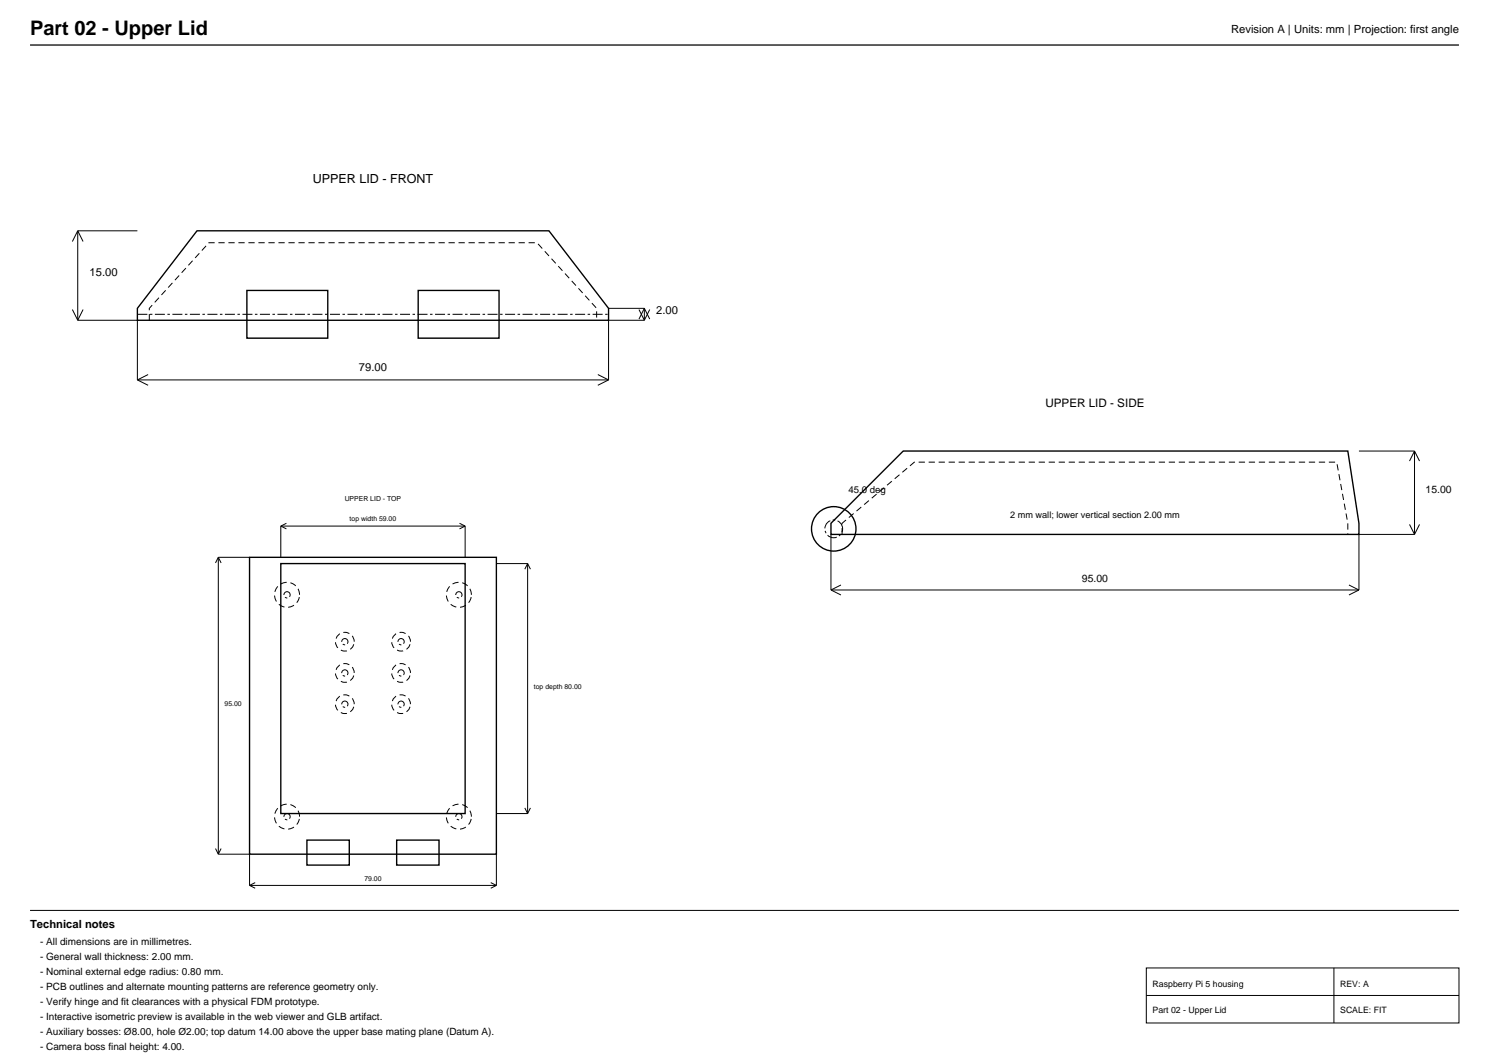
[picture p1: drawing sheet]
<svg xmlns="http://www.w3.org/2000/svg" width="420mm" height="297mm" viewBox="0 0 420 297" stroke-linecap="round" stroke-linejoin="round" font-family="sans-serif">
<defs><g id="words">
<text font-size="5.6" x="8.5" y="9.9">Part 02 - Upper Lid</text>
<text font-size="3.5" x="88.2" y="51.6">UPPER LID - FRONT</text>
<text font-size="3.3" x="294.9" y="114.7">UPPER LID - SIDE</text>
<g font-size="3.2">
<text x="347.2" y="9.2">Revision A | Units: mm | Projection: first angle</text>
<text x="25.3" y="77.7">15.00</text>
<text x="185.1" y="88.7">2.00</text>
<text x="101.3" y="104.6">79.00</text>
<text x="8.5" y="261.7">Technical notes</text>
</g>
<g font-size="2.9">
<text x="402.1" y="139">15.00</text>
<text x="305.2" y="164.1">95.00</text>
</g>
<g font-size="2.8">
<text x="11.3" y="266.7">- All dimensions are in millimetres.</text>
<text x="11.3" y="270.9">- General wall thickness: 2.00 mm.</text>
<text x="11.3" y="275.1">- Nominal external edge radius: 0.80 mm.</text>
<text x="11.3" y="279.4">- PCB outlines and alternate mounting patterns are reference geometry only.</text>
<text x="11.3" y="283.6">- Verify hinge and fit clearances with a physical FDM prototype.</text>
<text x="11.3" y="287.8">- Interactive isometric preview is available in the web viewer and GLB artifact.</text>
<text x="11.3" y="292.1">- Auxiliary bosses: Ø8.00, hole Ø2.00; top datum 14.00 above the upper base mating plane (Datum A).</text>
<text x="11.3" y="296.3">- Camera boss final height: 4.00.</text>
</g>
<text font-size="2.7" x="239.3" y="139">45.0 deg</text>
<text font-size="2.6" x="284.9" y="146">2 mm wall; lower vertical section 2.00 mm</text>
<g font-size="2.5">
<text x="325.1" y="278.3">Raspberry Pi 5 housing</text>
<text x="378" y="278.3">REV: A</text>
<text x="325.1" y="285.7">Part 02 - Upper Lid</text>
<text x="378" y="285.7">SCALE: FIT</text>
</g>
<g font-size="1.9">
<text x="97.2" y="141.3">UPPER LID - TOP</text>
<text x="98.6" y="147.1">top width 59.00</text>
<text x="150.6" y="194.2">top depth 80.00</text>
<text x="63.3" y="199.1">95.00</text>
<text x="102.8" y="248.4">79.00</text>
</g>
</g></defs>
<path d="M8.5 12.7h403" fill="none" stroke="#000" stroke-width=".35"/>
<g fill="none" stroke="#000" stroke-width=".39">
<path d="M55.6 65.1h99.2l16.9 21.9v3.3h-133v-3.3zM69.6 81.9h22.9v13.5h-22.9zM118 81.9h22.8v13.5h-22.8zM70.4 157.2h69.6v83.7h-69.6zM79.2 159h52v70.5h-52zM234.4 147.6l20.4-20.4h125.4l3.1 20.4v3.1h-148.9zM86.6 237h11.9v7h-11.9zM111.9 237h11.9v7h-11.9z"/>
<circle cx="235.2" cy="149.2" r="6.3"/>
</g>
<path d="M42.1 90.3v-3.3l16.8-18.5h92.6l16.8 18.5v3.3M237.5 150.7v-3.1l20.4-17.2h119.1l3.2 17.2v3.1M84.5 167.8a3.5 3.5 0 0 0-5.1-3.2 3.5 3.5 0 0 0-.6 6 3.5 3.5 0 0 0 5.6-2.1l.1-.7M133 167.8a3.5 3.5 0 0 0-5.1-3.2 3.5 3.5 0 0 0-.6 6 3.5 3.5 0 0 0 5.6-2.1l.1-.7M99.9 198.6a2.64 2.64 0 0 0-3.8-2.4 2.64 2.64 0 0 0-.5 4.5 2.64 2.64 0 0 0 4.2-1.5l.1-.6M99.9 189.8a2.64 2.64 0 0 0-3.8-2.4 2.64 2.64 0 0 0-.5 4.5 2.64 2.64 0 0 0 4.2-1.5l.1-.6M99.9 181a2.64 2.64 0 0 0-3.8-2.4 2.64 2.64 0 0 0-.5 4.5 2.64 2.64 0 0 0 4.2-1.5l.1-.6M115.8 198.6a2.64 2.64 0 0 0-3.8-2.4 2.64 2.64 0 0 0-.5 4.5 2.64 2.64 0 0 0 4.2-1.5l.1-.6M115.8 189.8a2.64 2.64 0 0 0-3.8-2.4 2.64 2.64 0 0 0-.5 4.5 2.64 2.64 0 0 0 4.2-1.5l.1-.6M115.8 181a2.64 2.64 0 0 0-3.8-2.4 2.64 2.64 0 0 0-.5 4.5 2.64 2.64 0 0 0 4.2-1.5l.1-.6M84.5 230.3a3.5 3.5 0 0 0-5.1-3.1 3.5 3.5 0 0 0-.6 5.9 3.5 3.5 0 0 0 5.6-2l.1-.8M133 230.3a3.5 3.5 0 0 0-5.1-3.1 3.5 3.5 0 0 0-.6 5.9 3.5 3.5 0 0 0 5.6-2l.1-.8" fill="none" stroke="#000" stroke-width=".28" stroke-dasharray="1.8 1.1" stroke-linecap="butt"/>
<path d="M38.7 88.7h133M237.7 149.2a2.51 2.51 0 0 0-3.6-2.3 2.51 2.51 0 0 0-.5 4.2 2.51 2.51 0 0 0 4-1.4l.1-.5M81.8 167.8a.88 .88 0 0 0-1.2-.8 .88 .88 0 0 0-.3 1.4 .88 .88 0 0 0 1.5-.3v-.3M130.3 167.8a.88 .88 0 0 0-1.2-.8 .88 .88 0 0 0-.3 1.4 .88 .88 0 0 0 1.5-.3v-.3M98.2 198.6a.88 .88 0 0 0-1.3-.8 .88 .88 0 0 0-.3 1.4 .88 .88 0 0 0 1.5-.2l.1-.4M98.2 189.8a.88 .88 0 0 0-1.3-.8 .88 .88 0 0 0-.3 1.4 .88 .88 0 0 0 1.5-.3l.1-.3M98.2 181a.88 .88 0 0 0-1.3-.8 .88 .88 0 0 0-.3 1.4 .88 .88 0 0 0 1.5-.3l.1-.3M114 198.6a.88 .88 0 0 0-1.2-.8 .88 .88 0 0 0-.3 1.4 .88 .88 0 0 0 1.4-.2l.1-.4M114 189.8a.88 .88 0 0 0-1.2-.8 .88 .88 0 0 0-.3 1.4 .88 .88 0 0 0 1.4-.3l.1-.3M114 181a.88 .88 0 0 0-1.2-.8 .88 .88 0 0 0-.3 1.4 .88 .88 0 0 0 1.4-.3l.1-.3M81.8 230.3a.88 .88 0 0 0-1.2-.8 .88 .88 0 0 0-.3 1.5 .88 .88 0 0 0 1.5-.3v-.4M130.3 230.3a.88 .88 0 0 0-1.2-.8 .88 .88 0 0 0-.3 1.5 .88 .88 0 0 0 1.5-.3v-.4" fill="none" stroke="#000" stroke-width=".28" stroke-dasharray="2.8 .7 .7 .7" stroke-linecap="butt"/>
<g fill="none" stroke="#000" stroke-width=".28">
<path d="M21.9 65.1h16.8M21.9 65.1v25.2M21.9 65.1l1.5 3M21.9 65.1l-1.5 3M20.4 87.3l1.5 3M21.9 90.3h16.8v16.9M23.4 87.3l-1.5 3M171.7 87h10.1M180.2 87.3l1.6 3M181.8 90.3h-10.1v16.9M181.8 87v3.3M181.8 87l1.5 3"/>
<path d="M181.8 87l-1.6 3M183.3 87.3l-1.5 3M38.7 107.2h133M38.7 107.2l3.1 1.5M41.8 105.6l-3.1 1.6M168.6 105.6l3.1 1.6M171.7 107.2l-3.1 1.5M383.3 127.2h15.7M399 127.2v23.5M399 127.2l1.4 2.8M399 127.2l-1.4 2.8M61.6 157.2h8.8"/>
<path d="M61.6 157.2v83.7M61.6 157.2l.8 1.6M61.6 157.2l-.8 1.6M79.2 148.4v8.8M79.2 148.4h52M79.2 148.4l1.6 .8M80.8 147.6l-1.6 .8M129.6 147.6l1.6 .8M131.2 148.4v8.8M131.2 148.4l-1.6 .8M140 159h8.8M148.8 159v70.5"/>
<path d="M148.8 159l.8 1.5M148.8 159l-.8 1.5M234.4 150.7v15.7M397.6 147.9l1.4 2.8M399 150.7h-15.7v15.7M400.4 147.9l-1.4 2.8M234.4 166.4h148.9M234.4 166.4l2.8 1.4M237.2 165l-2.8 1.4M380.5 165l2.8 1.4M383.3 166.4l-2.8 1.4M60.8 239.3l.8 1.6"/>
<path d="M62.4 239.3l-.8 1.6M140 229.5h8.8M148 227.9l.8 1.6M149.6 227.9l-.8 1.6M8.5 256.8h403M61.6 240.9h8.8v8.8M70.4 249.7h69.6M70.4 249.7l1.6 .8M72 248.9l-1.6 .8M138.4 248.9l1.6 .8M140 240.9v8.8M140 249.7l-1.6 .8"/>
<path d="M323.3 273h88.2v15.5h-88.2zM376.3 273v15.5M323.3 280.8h88.2"/>
</g>
<use href="#words"/>
</svg>
